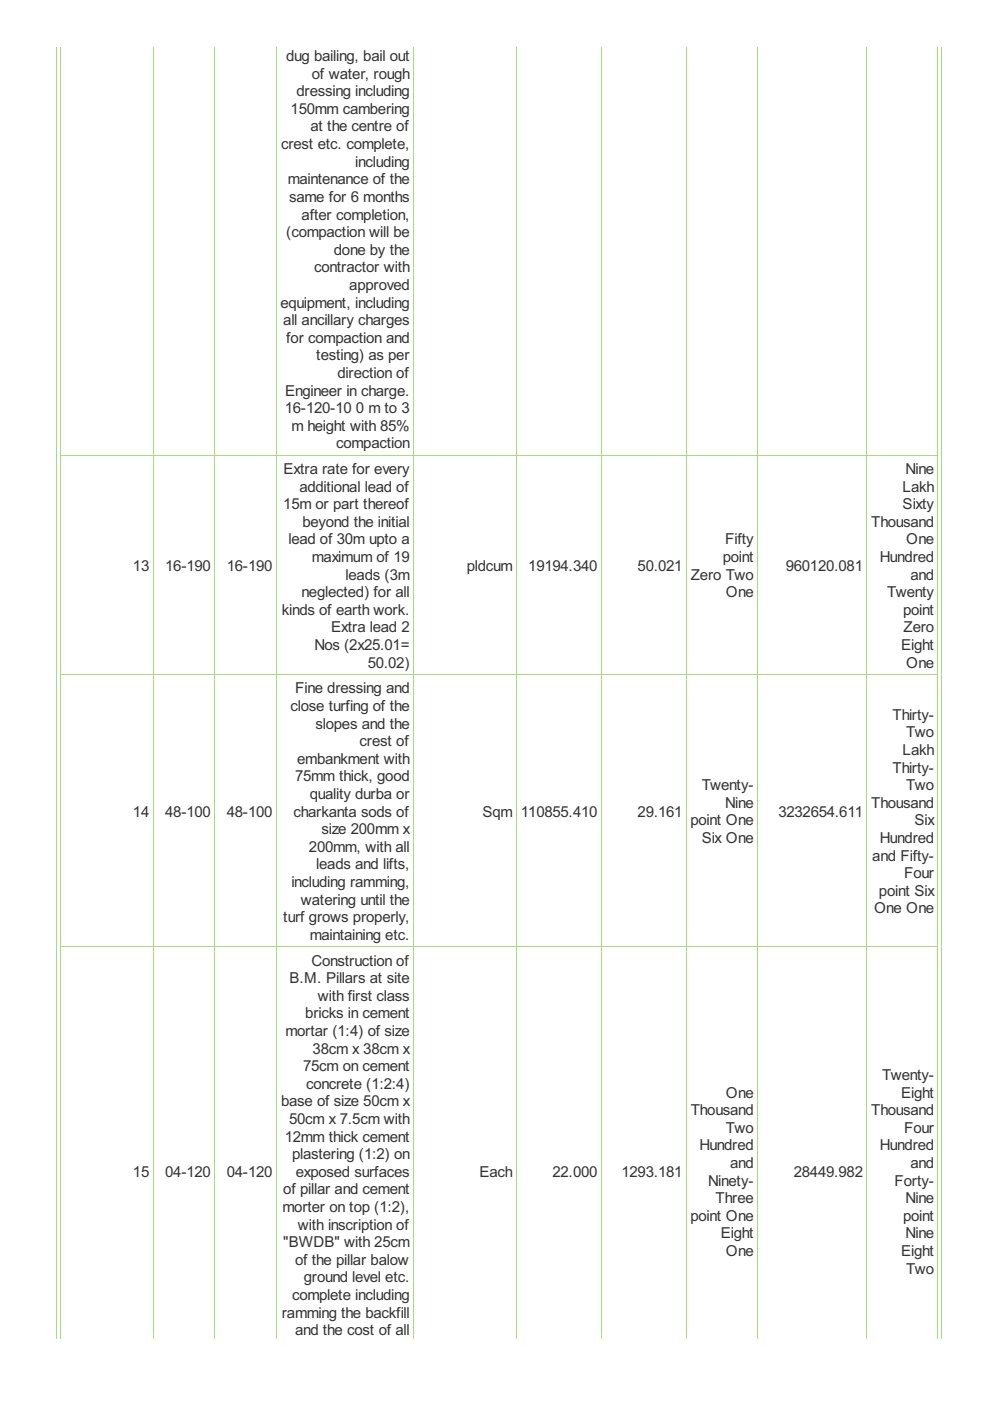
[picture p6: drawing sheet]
<svg xmlns="http://www.w3.org/2000/svg" width="210mm" height="297mm" viewBox="0 0 210 297" stroke-linecap="round" stroke-linejoin="round" font-family="sans-serif">
<defs><g id="words">
<g font-size="3.6" fill="#333">
<text x="60.7" y="12.9">dug bailing, bail out</text>
<text x="66.1" y="16.7">of water, rough</text>
<text x="62.9" y="20.4">dressing including</text>
<text x="61.6" y="24.1">150mm cambering</text>
<text x="65.8" y="27.9">at the centre of</text>
<text x="59.6" y="31.6">crest etc. complete,</text>
<text x="75.3" y="35.3">including</text>
<text x="61" y="39.1">maintenance of the</text>
<text x="61.3" y="42.8">same for 6 months</text>
<text x="64" y="46.5">after completion,</text>
<text x="60.7" y="50.3">(compaction will be</text>
<text x="66.6" y="57.7">contractor with</text>
<text x="70.8" y="54">done by the</text>
<text x="59.4" y="65.2">equipment, including</text>
<text x="74.1" y="61.5">approved</text>
<text x="60.1" y="68.9">all ancillary charges</text>
<text x="60.7" y="72.7">for compaction and</text>
<text x="67.1" y="76.4">testing) as per</text>
<text x="60.4" y="83.9">Engineer in charge.</text>
<text x="71.6" y="80.1">direction of</text>
<text x="60.4" y="87.6">16-120-10</text>
<text x="75.5" y="87.6">0 m to 3</text>
<text x="61.8" y="91.3">m height with 85%</text>
<text x="71.3" y="95.1">compaction</text>
<text x="60.1" y="100.5">Extra rate for every</text>
<text x="192" y="100.5">Nine</text>
<text x="60.1" y="108">15m or part thereof</text>
<text x="63.5" y="104.2">additional lead of</text>
<text x="191.4" y="104.2">Lakh</text>
<text x="191.4" y="108">Sixty</text>
<text x="64.1" y="111.7">beyond the initial</text>
<text x="184.7" y="111.7">Thousand</text>
<text x="61.2" y="115.4">lead of 30m upto a</text>
<text x="66.1" y="119.2">maximum of 19</text>
<text x="153.2" y="119.2">point</text>
<text x="153.7" y="115.4">Fifty</text>
<text x="186.6" y="119.2">Hundred</text>
<text x="192.2" y="115.4">One</text>
<text x="28.2" y="121">13</text>
<text x="35" y="121">16-190</text>
<text x="48.1" y="121">16-190</text>
<text x="73.3" y="122.9">leads (3m</text>
<text x="98.9" y="121">pldcum</text>
<text x="112" y="121">19194.340</text>
<text x="135.2" y="121">50.021</text>
<text x="146.4" y="122.9">Zero Two</text>
<text x="166.6" y="121">960120.081</text>
<text x="193" y="122.9">and</text>
<text x="59.8" y="130.4">kinds of earth work.</text>
<text x="64" y="126.6">neglected) for all</text>
<text x="153.9" y="126.6">One</text>
<text x="188.1" y="126.6">Twenty</text>
<text x="191.5" y="130.4">point</text>
<text x="66.7" y="137.8">Nos (2x25.01=</text>
<text x="70.2" y="134.1">Extra lead 2</text>
<text x="191.1" y="137.8">Eight</text>
<text x="191.5" y="134.1">Zero</text>
<text x="78" y="141.6">50.02)</text>
<text x="192.2" y="141.6">One</text>
<text x="62.6" y="147">Fine dressing and</text>
<text x="61.6" y="150.7">close turfing of the</text>
<text x="66.9" y="154.5">slopes and the</text>
<text x="189.2" y="152.6">Thirty-</text>
<text x="63" y="161.9">embankment with</text>
<text x="76.2" y="158.2">crest of</text>
<text x="191.4" y="160.1">Lakh</text>
<text x="192.2" y="156.3">Two</text>
<text x="62.6" y="165.7">75mm thick, good</text>
<text x="148.8" y="167.5">Twenty-</text>
<text x="189.2" y="163.8">Thirty-</text>
<text x="192.2" y="167.5">Two</text>
<text x="28.2" y="173.1">14</text>
<text x="35" y="173.1">48-100</text>
<text x="48.1" y="173.1">48-100</text>
<text x="62.2" y="173.1">charkanta sods of</text>
<text x="65.7" y="169.4">quality durba or</text>
<text x="102.3" y="173.1">Sqm</text>
<text x="110.5" y="173.1">110855.410</text>
<text x="135.2" y="173.1">29.161</text>
<text x="153.7" y="171.3">Nine</text>
<text x="165" y="173.1">3232654.611</text>
<text x="184.7" y="171.3">Thousand</text>
<text x="68.2" y="176.9">size 200mm x</text>
<text x="146.4" y="175">point One</text>
<text x="148.8" y="178.7">Six One</text>
<text x="186.6" y="178.7">Hundred</text>
<text x="193.9" y="175">Six</text>
<text x="65.5" y="180.6">200mm, with all</text>
<text x="67.1" y="184.3">leads and lifts,</text>
<text x="185" y="182.5">and Fifty-</text>
<text x="61.8" y="188.1">including ramming,</text>
<text x="63.8" y="191.8">watering until the</text>
<text x="186.4" y="189.9">point Six</text>
<text x="191.7" y="186.2">Four</text>
<text x="60.1" y="195.5">turf grows properly,</text>
<text x="185.3" y="193.7">One One</text>
<text x="65.7" y="199.3">maintaining etc.</text>
<text x="61.4" y="208.4">B.M. Pillars at site</text>
<text x="66" y="204.7">Construction of</text>
<text x="64.7" y="215.9">bricks in cement</text>
<text x="67.4" y="212.2">with first class</text>
<text x="60.5" y="219.6">mortar (1:4) of size</text>
<text x="64.3" y="227.1">75cm on cement</text>
<text x="66.3" y="223.4">38cm x 38cm x</text>
<text x="64.9" y="230.8">concrete (1:2:4)</text>
<text x="153.9" y="232.7">One</text>
<text x="187" y="229">Twenty-</text>
<text x="191.1" y="232.7">Eight</text>
<text x="59.6" y="234.6">base of size 50cm x</text>
<text x="61.3" y="238.3">50cm x 7.5cm with</text>
<text x="146.4" y="236.4">Thousand</text>
<text x="184.7" y="236.4">Thousand</text>
<text x="60.4" y="242">12mm thick cement</text>
<text x="61.9" y="245.8">plastering (1:2) on</text>
<text x="148.3" y="243.9">Hundred</text>
<text x="153.9" y="240.2">Two</text>
<text x="186.6" y="243.9">Hundred</text>
<text x="191.7" y="240.2">Four</text>
<text x="28.2" y="249.5">15</text>
<text x="35" y="249.5">04-120</text>
<text x="48.1" y="249.5">04-120</text>
<text x="62.7" y="249.5">exposed surfaces</text>
<text x="101.6" y="249.5">Each</text>
<text x="117.1" y="249.5">22.000</text>
<text x="131.8" y="249.5">1293.181</text>
<text x="150.2" y="251.4">Ninety-</text>
<text x="154.8" y="247.6">and</text>
<text x="168.3" y="249.5">28449.982</text>
<text x="189.7" y="251.4">Forty-</text>
<text x="193" y="247.6">and</text>
<text x="59.9" y="257">morter on top (1:2),</text>
<text x="60.1" y="253.2">of pillar and cement</text>
<text x="151.7" y="255.1">Three</text>
<text x="192" y="255.1">Nine</text>
<text x="63.2" y="260.7">with inscription of</text>
<text x="146.4" y="258.8">point One</text>
<text x="152.8" y="262.6">Eight</text>
<text x="191.5" y="258.8">point</text>
<text x="192" y="262.6">Nine</text>
<text x="60.1" y="264.4">&quot;BWDB&quot; with 25cm</text>
<text x="62.6" y="268.2">of the pillar balow</text>
<text x="153.9" y="266.3">One</text>
<text x="191.1" y="266.3">Eight</text>
<text x="61.9" y="275.6">complete including</text>
<text x="64.4" y="271.9">ground level etc.</text>
<text x="192.2" y="270">Two</text>
<text x="59.8" y="279.4">ramming the backfill</text>
<text x="62.6" y="283.1">and the cost of all</text>
</g>
</g></defs>
<g fill="none" stroke="#a8da7f" stroke-width=".21">
<path d="M11.9 9.9v274M12.9 9.9v274M32.5 9.9v274M45.5 9.9v274M58.6 9.9v274M87.7 9.9v274M109.4 9.9v274M127.5 9.9v274M145.5 9.9v274M160.6 9.9v274M183.8 9.9v274M198.9 9.9v274"/>
<path d="M199.7 9.9v274M12.8 96.5h186.2M12.8 143h186.2M12.8 200.7h186.2"/>
</g>
<use href="#words"/>
</svg>
